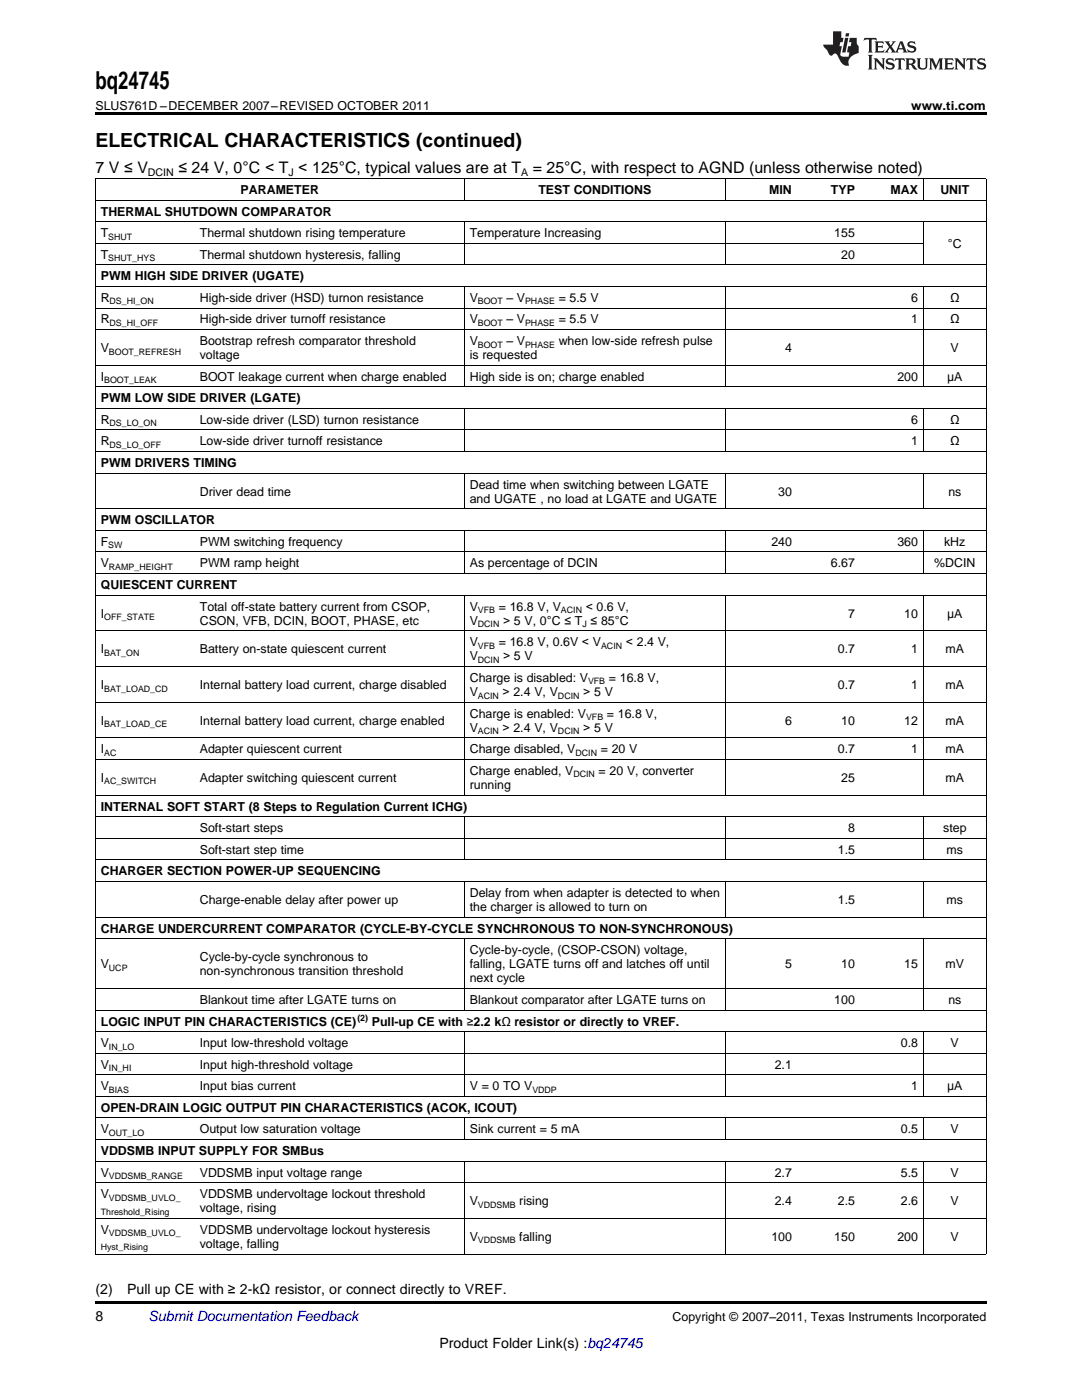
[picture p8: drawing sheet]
<svg xmlns="http://www.w3.org/2000/svg" width="216mm" height="279mm" viewBox="0 0 216 279" stroke-linecap="round" stroke-linejoin="round" font-family="sans-serif">
<defs><g id="words">
<text font-size="4.9" x="19" y="17.8">bq24745</text>
<text font-size="3.9" x="19" y="29.3">ELECTRICAL CHARACTERISTICS (continued)</text>
<g font-size="3.2">
<text x="19" y="34.4">7 V ≤ V</text>
<text x="35.6" y="34.4">≤ 24 V, 0°C &lt; T &lt; 125°C, typical values are at T</text>
<text x="106.3" y="34.4">= 25°C, with respect to AGND (unless otherwise noted)</text>
</g>
<g font-size="2.8">
<text x="19" y="258.2">(2)</text>
<text x="19" y="263.6">8</text>
<text x="25.4" y="258.2">Pull up CE with ≥ 2-kΩ resistor, or connect directly to VREF.</text>
<text x="87.7" y="269">Product Folder Link(s) :bq24745</text>
</g>
<text font-size="2.8" fill="#0000c8" x="29.6" y="263.6">Submit Documentation Feedback</text>
<g font-size="2.5">
<text x="19" y="21.9">SLUS761D –DECEMBER 2007–REVISED OCTOBER 2011</text>
<text x="181.8" y="21.9">www.ti.com</text>
<text x="48" y="38.7">PARAMETER</text>
<text x="107.4" y="38.7">TEST CONDITIONS</text>
<text x="153.5" y="38.7">MIN</text>
<text x="165.8" y="38.7">TYP</text>
<text x="177.7" y="38.7">MAX</text>
<text x="187.6" y="38.7">UNIT</text>
<text x="20.1" y="43">THERMAL SHUTDOWN COMPARATOR</text>
<text x="20.1" y="47.3">T</text>
<text x="39.9" y="47.3">Thermal shutdown rising temperature</text>
<text x="93.7" y="47.3">Temperature Increasing</text>
<text x="166.5" y="47.3">155</text>
<text x="20.1" y="51.6">T</text>
<text x="39.9" y="51.6">Thermal shutdown hysteresis, falling</text>
<text x="167.9" y="51.6">20</text>
<text x="189.1" y="49.5">°C</text>
<text x="20.1" y="56">PWM HIGH SIDE DRIVER (UGATE)</text>
<text x="20.1" y="60.3">R</text>
<text x="20.1" y="64.6">R</text>
<text x="39.9" y="60.3">High-side driver (HSD) turnon resistance</text>
<text x="39.9" y="64.6">High-side driver turnoff resistance</text>
<text x="93.7" y="60.3">V</text>
<text x="93.7" y="64.6">V</text>
<text x="101.1" y="60.3">– V</text>
<text x="101.1" y="64.6">– V</text>
<text x="111.5" y="60.3">= 5.5 V</text>
<text x="111.5" y="64.6">= 5.5 V</text>
<text x="181.8" y="60.3">6</text>
<text x="181.8" y="64.6">1</text>
<text x="189.6" y="60.3">Ω</text>
<text x="189.6" y="64.6">Ω</text>
<text x="20.1" y="70.3">V</text>
<text x="39.9" y="68.9">Bootstrap refresh comparator threshold</text>
<text x="39.9" y="71.7">voltage</text>
<text x="93.7" y="68.9">V</text>
<text x="93.7" y="71.7">is requested</text>
<text x="101.1" y="68.9">– V</text>
<text x="111.5" y="68.9">when low-side refresh pulse</text>
<text x="156.7" y="70.3">4</text>
<text x="189.7" y="70.3">V</text>
<text x="20.1" y="76">I</text>
<text x="39.9" y="76">BOOT leakage current when charge enabled</text>
<text x="93.7" y="76">High side is on; charge enabled</text>
<text x="179.1" y="76">200</text>
<text x="189" y="76">μA</text>
<text x="20.1" y="80.3">PWM LOW SIDE DRIVER (LGATE)</text>
<text x="20.1" y="84.6">R</text>
<text x="20.1" y="88.9">R</text>
<text x="39.9" y="84.6">Low-side driver (LSD) turnon resistance</text>
<text x="39.9" y="88.9">Low-side driver turnoff resistance</text>
<text x="181.8" y="84.6">6</text>
<text x="181.8" y="88.9">1</text>
<text x="189.6" y="84.6">Ω</text>
<text x="189.6" y="88.9">Ω</text>
<text x="20.1" y="93.2">PWM DRIVERS TIMING</text>
<text x="39.9" y="98.9">Driver dead time</text>
<text x="93.7" y="97.5">Dead time when switching between LGATE</text>
<text x="93.7" y="100.3">and UGATE , no load at LGATE and UGATE</text>
<text x="155.3" y="98.9">30</text>
<text x="189.2" y="98.9">ns</text>
<text x="20.1" y="104.6">PWM OSCILLATOR</text>
<text x="20.1" y="108.9">F</text>
<text x="20.1" y="113.2">V</text>
<text x="39.9" y="108.9">PWM switching frequency</text>
<text x="39.9" y="113.2">PWM ramp height</text>
<text x="93.7" y="113.2">As percentage of DCIN</text>
<text x="153.9" y="108.9">240</text>
<text x="165.8" y="113.2">6.67</text>
<text x="179.1" y="108.9">360</text>
<text x="186.4" y="113.2">%DCIN</text>
<text x="188.4" y="108.9">kHz</text>
<text x="20.1" y="117.5">QUIESCENT CURRENT</text>
<text x="20.1" y="123.3">I</text>
<text x="39.9" y="121.8">Total off-state battery current from CSOP,</text>
<text x="39.9" y="124.7">CSON, VFB, DCIN, BOOT, PHASE, etc</text>
<text x="93.7" y="121.8">V</text>
<text x="93.7" y="124.7">V</text>
<text x="99.5" y="121.8">= 16.8 V, V</text>
<text x="100.4" y="124.7">&gt; 5 V, 0°C ≤ T ≤ 85°C</text>
<text x="116.9" y="121.8">&lt; 0.6 V,</text>
<text x="169.2" y="123.3">7</text>
<text x="180.4" y="123.3">10</text>
<text x="189" y="123.3">μA</text>
<text x="20.1" y="130.4">I</text>
<text x="39.9" y="130.4">Battery on-state quiescent current</text>
<text x="93.7" y="129">V</text>
<text x="93.7" y="131.8">V</text>
<text x="99.5" y="129">= 16.8 V, 0.6V &lt; V</text>
<text x="100.4" y="131.8">&gt; 5 V</text>
<text x="124.9" y="129">&lt; 2.4 V,</text>
<text x="167.2" y="130.4">0.7</text>
<text x="181.8" y="130.4">1</text>
<text x="188.7" y="130.4">mA</text>
<text x="20.1" y="137.5">I</text>
<text x="39.9" y="137.5">Internal battery load current, charge disabled</text>
<text x="93.7" y="136.1">Charge is disabled: V</text>
<text x="121.5" y="136.1">= 16.8 V,</text>
<text x="167.2" y="137.5">0.7</text>
<text x="181.8" y="137.5">1</text>
<text x="188.7" y="137.5">mA</text>
<text x="93.7" y="138.9">V</text>
<text x="93.7" y="143.2">Charge is enabled: V</text>
<text x="100.3" y="138.9">&gt; 2.4 V, V</text>
<text x="116.4" y="138.9">&gt; 5 V</text>
<text x="121.1" y="143.2">= 16.8 V,</text>
<text x="20.1" y="144.6">I</text>
<text x="39.9" y="144.6">Internal battery load current, charge enabled</text>
<text x="93.7" y="146">V</text>
<text x="100.3" y="146">&gt; 2.4 V, V</text>
<text x="116.4" y="146">&gt; 5 V</text>
<text x="156.7" y="144.6">6</text>
<text x="167.9" y="144.6">10</text>
<text x="180.4" y="144.6">12</text>
<text x="188.7" y="144.6">mA</text>
<text x="20.1" y="150.4">I</text>
<text x="39.9" y="150.4">Adapter quiescent current</text>
<text x="93.7" y="150.4">Charge disabled, V</text>
<text x="93.7" y="154.7">Charge enabled, V</text>
<text x="119.5" y="154.7">= 20 V, converter</text>
<text x="119.9" y="150.4">= 20 V</text>
<text x="167.2" y="150.4">0.7</text>
<text x="181.8" y="150.4">1</text>
<text x="188.7" y="150.4">mA</text>
<text x="20.1" y="156.1">I</text>
<text x="20.1" y="161.8">INTERNAL SOFT START (8 Steps to Regulation Current ICHG)</text>
<text x="39.9" y="156.1">Adapter switching quiescent current</text>
<text x="93.7" y="157.5">running</text>
<text x="167.9" y="156.1">25</text>
<text x="188.7" y="156.1">mA</text>
<text x="39.9" y="166.1">Soft-start steps</text>
<text x="169.2" y="166.1">8</text>
<text x="188.2" y="166.1">step</text>
<text x="39.9" y="170.4">Soft-start step time</text>
<text x="167.2" y="170.4">1.5</text>
<text x="188.9" y="170.4">ms</text>
<text x="20.1" y="174.7">CHARGER SECTION POWER-UP SEQUENCING</text>
<text x="93.7" y="179">Delay from when adapter is detected to when</text>
<text x="39.9" y="180.4">Charge-enable delay after power up</text>
<text x="93.7" y="181.8">the charger is allowed to turn on</text>
<text x="167.2" y="180.4">1.5</text>
<text x="188.9" y="180.4">ms</text>
<text x="20.1" y="186.1">CHARGE UNDERCURRENT COMPARATOR (CYCLE-BY-CYCLE SYNCHRONOUS TO NON-SYNCHRONOUS)</text>
<text x="39.9" y="191.8">Cycle-by-cycle synchronous to</text>
<text x="93.7" y="190.4">Cycle-by-cycle, (CSOP-CSON) voltage,</text>
<text x="20.1" y="193.3">V</text>
<text x="39.9" y="194.7">non-synchronous transition threshold</text>
<text x="93.7" y="193.3">falling, LGATE turns off and latches off until</text>
<text x="93.7" y="196.1">next cycle</text>
<text x="156.7" y="193.3">5</text>
<text x="167.9" y="193.3">10</text>
<text x="180.4" y="193.3">15</text>
<text x="188.7" y="193.3">mV</text>
<text x="39.9" y="200.4">Blankout time after LGATE turns on</text>
<text x="93.7" y="200.4">Blankout comparator after LGATE turns on</text>
<text x="166.5" y="200.4">100</text>
<text x="189.2" y="200.4">ns</text>
<text x="20.1" y="204.7">LOGIC INPUT PIN CHARACTERISTICS (CE)</text>
<text x="20.1" y="209">V</text>
<text x="39.9" y="209">Input low-threshold voltage</text>
<text x="74.2" y="204.7">Pull-up CE with ≥2.2 kΩ resistor or directly to VREF.</text>
<text x="179.8" y="209">0.8</text>
<text x="189.7" y="209">V</text>
<text x="20.1" y="213.3">V</text>
<text x="39.9" y="213.3">Input high-threshold voltage</text>
<text x="154.6" y="213.3">2.1</text>
<text x="20.1" y="217.6">V</text>
<text x="20.1" y="221.9">OPEN-DRAIN LOGIC OUTPUT PIN CHARACTERISTICS (ACOK, ICOUT)</text>
<text x="39.9" y="217.6">Input bias current</text>
<text x="93.7" y="217.6">V = 0 TO V</text>
<text x="181.8" y="217.6">1</text>
<text x="189" y="217.6">μA</text>
<text x="20.1" y="226.2">V</text>
<text x="39.9" y="226.2">Output low saturation voltage</text>
<text x="93.7" y="226.2">Sink current = 5 mA</text>
<text x="179.8" y="226.2">0.5</text>
<text x="189.7" y="226.2">V</text>
<text x="20.1" y="230.5">VDDSMB INPUT SUPPLY FOR SMBus</text>
<text x="20.1" y="234.8">V</text>
<text x="20.1" y="239.1">V</text>
<text x="39.9" y="234.8">VDDSMB input voltage range</text>
<text x="39.9" y="239.1">VDDSMB undervoltage lockout threshold</text>
<text x="154.6" y="234.8">2.7</text>
<text x="179.8" y="234.8">5.5</text>
<text x="189.7" y="234.8">V</text>
<text x="39.9" y="241.9">voltage, rising</text>
<text x="93.7" y="240.5">V</text>
<text x="103.6" y="240.5">rising</text>
<text x="154.6" y="240.5">2.4</text>
<text x="167.2" y="240.5">2.5</text>
<text x="179.8" y="240.5">2.6</text>
<text x="189.7" y="240.5">V</text>
<text x="20.1" y="246.2">V</text>
<text x="39.9" y="246.2">VDDSMB undervoltage lockout hysteresis</text>
<text x="39.9" y="249.1">voltage, falling</text>
<text x="93.7" y="247.6">V</text>
<text x="103.6" y="247.6">falling</text>
<text x="153.9" y="247.6">100</text>
<text x="166.5" y="247.6">150</text>
<text x="179.1" y="247.6">200</text>
<text x="189.7" y="247.6">V</text>
<text x="134.2" y="263.6">Copyright © 2007–2011, Texas Instruments Incorporated</text>
</g>
<g font-size="2.1">
<text x="29.5" y="35.1">DCIN</text>
<text x="57.5" y="35.1">J</text>
<text x="104" y="35.1">A</text>
</g>
<g font-size="1.8">
<text x="21.6" y="47.8">SHUT</text>
<text x="21.6" y="52.1">SHUT_HYS</text>
<text x="21.9" y="60.7">DS_HI_ON</text>
<text x="21.9" y="65.1">DS_HI_OFF</text>
<text x="95.4" y="60.7">BOOT</text>
<text x="95.4" y="65.1">BOOT</text>
<text x="104.8" y="60.7">PHASE</text>
<text x="104.8" y="65.1">PHASE</text>
<text x="21.7" y="70.8">BOOT_REFRESH</text>
<text x="95.4" y="69.4">BOOT</text>
<text x="104.8" y="69.4">PHASE</text>
<text x="20.8" y="76.5">BOOT_LEAK</text>
<text x="21.9" y="85.1">DS_LO_ON</text>
<text x="21.9" y="89.4">DS_LO_OFF</text>
<text x="21.6" y="109.4">SW</text>
<text x="21.7" y="113.7">RAMP_HEIGHT</text>
<text x="20.8" y="123.8">OFF_STATE</text>
<text x="95.4" y="122.3">VFB</text>
<text x="95.4" y="125.2">DCIN</text>
<text x="111.9" y="122.3">ACIN</text>
<text x="116.2" y="125.2">J</text>
<text x="20.8" y="130.9">BAT_ON</text>
<text x="95.4" y="129.5">VFB</text>
<text x="119.9" y="129.5">ACIN</text>
<text x="95.4" y="132.3">DCIN</text>
<text x="117.3" y="136.6">VFB</text>
<text x="20.8" y="138">BAT_LOAD_CD</text>
<text x="95.4" y="139.4">ACIN</text>
<text x="111.3" y="139.4">DCIN</text>
<text x="116.9" y="143.7">VFB</text>
<text x="20.8" y="145.1">BAT_LOAD_CE</text>
<text x="95.4" y="146.5">ACIN</text>
<text x="111.3" y="146.5">DCIN</text>
<text x="20.8" y="150.8">AC</text>
<text x="114.4" y="155.2">DCIN</text>
<text x="114.8" y="150.8">DCIN</text>
<text x="20.8" y="156.6">AC_SWITCH</text>
<text x="21.7" y="193.7">UCP</text>
<text x="71.3" y="203.7">(2)</text>
<text x="21.7" y="209.5">IN_LO</text>
<text x="21.7" y="213.8">IN_HI</text>
<text x="21.7" y="218.1">BIAS</text>
<text x="106.2" y="218.1">VDDP</text>
<text x="21.7" y="226.7">OUT_LO</text>
<text x="21.7" y="235.3">VDDSMB_RANGE</text>
<text x="21.7" y="239.6">VDDSMB_UVLO_</text>
<text x="20.1" y="242.4">Threshold_Rising</text>
<text x="95.4" y="241">VDDSMB</text>
<text x="20.1" y="249.6">Hyst_Rising</text>
<text x="21.7" y="246.7">VDDSMB_UVLO_</text>
<text x="95.4" y="248.1">VDDSMB</text>
</g>
</g></defs>
<g fill="#231f20">
<path d="M172.5 7.6l-.1 .5 .4-.2h.6v.1v2.1l-.2 .4h.9l-.2-.4v-2.1l.1-.1h.5l.5 .2-.2-.5zM174.5 8.3l.2 .3v1.5l-.2 .4h1.8l.2-.6a1.04 1.04 0 0 1-1.3 .2v-.7h.6l.3 .2v-.6l-.3 .2h-.6v-.6l.8-.1 .4 .3-.2-.5zM176.5 8.3l.9 1.1-.9 1.1h.8l-.2-.2 .4-.7 .5 .7-.2 .2h1.5l-.2-.2 .2-.4h.9l.1 .4-.2 .2h1l-.3-.3-.7-1.9h-.5l-.9 2-.8-1 .9-1h-.8l.1 .3-.4 .5-.3-.6 .1-.2zM179.7 8.6l.4 1h-.7zM181.3 8.4a.63 .63 0 0 0-.2 .7 .63 .63 0 0 0 .6 .4l.6 .2 .1 .2a.75 .75 0 0 1-.7 .4 .75 .75 0 0 1-.6-.5l.1 .7 .1-.1a1.11 1.11 0 0 0 1.5-.6 1.13 1.13 0 0 0-1.2-.8l-.1-.4a1.04 1.04 0 0 1 1.2 .2l-.2-.5-.2 .1-.4-.2zM173.2 10.9l.2 .4v2.2l-.2 .4h1l-.3-.4v-2.2l.3-.4zM174.3 11.6l.3 .4v1.5l-.3 .4h.8l-.2-.4v-1.3l1.5 1.7v-1.9l.2-.4h-.7l.2 .4v.9l-1.1-1.3zM177 11.8a.62 .62 0 0 0-.2 .7 .62 .62 0 0 0 .6 .4l.6 .1 .1 .3a.76 .76 0 0 1-.7 .3 .76 .76 0 0 1-.7-.4l.2 .7 .1-.1a1.11 1.11 0 0 0 1.5-.6 1.13 1.13 0 0 0-1.2-.8l-.1-.4a1.04 1.04 0 0 1 1.2 .2l-.2-.6-.2 .1-.5-.1zM178.7 11.6l-.2 .6a.61 .61 0 0 1 .8-.3v1.6l-.2 .4h.9l-.2-.4v-1.6a.63 .63 0 0 1 .7 .3l-.1-.6zM180.6 11.6l.3 .4v1.5l-.3 .4h1l-.2-.2-.1-.8 .6 .2a.76 .76 0 0 0 1.2 .7l-1-1a.58 .58 0 0 0 .6-.5 .58 .58 0 0 0-.5-.6zM181.4 11.9h.1a.45 .45 0 0 1 .5 .1 .45 .45 0 0 1 .1 .5l-.8 .2zM182.9 11.6l.2 .2a2.17 2.17 0 0 0 .3 1.9 .99 .99 0 0 0 1.6-.6v-1.1l.2-.4h-.7l.2 .2a1.92 1.92 0 0 1-.2 1.8 .6 .6 0 0 1-.9-.5v-1.1l.2-.4zM185.4 11.6l.2 .4v1.5l-.2 .4h.7l-.2-.4v-1.4l.8 1.8 .8-1.8v1.4l-.2 .4h.9l-.2-.4v-1.5l.2-.4h-.8l-.6 1.5-.6-1.5zM188.4 11.6l.2 .4v1.5l-.2 .4h1.8l.1-.6a1.04 1.04 0 0 1-1.2 .1v-.6h.5l.4 .2v-.6l-.4 .2h-.5v-.7h.8l.3 .3-.1-.6zM190.5 11.6l.2 .4v1.5l-.2 .4h.7l-.2-.4v-1.3l1.5 1.7v-1.9l.2-.4h-.7l.2 .4v.9l-1.1-1.3zM192.9 11.6l-.1 .6a.61 .61 0 0 1 .7-.3l.1 1.6-.3 .4h1l-.3-.4 .1-1.6a.63 .63 0 0 1 .7 .3l-.1-.6zM195.2 11.8a.62 .62 0 0 0-.2 .7 .62 .62 0 0 0 .6 .4l.6 .1 .1 .3a.76 .76 0 0 1-.7 .3 .76 .76 0 0 1-.6-.4l.1 .7 .1-.1a1.11 1.11 0 0 0 1.6-.6 1.13 1.13 0 0 0-1.3-.8l-.1-.4a1.04 1.04 0 0 1 1.2 .2l-.1-.6-.2 .1-.5-.1z"/>
<path d="M166.2 6.3v2.6h-1.9v.4l.8 .9a.91 .91 0 0 0 1 .8 .56 .56 0 0 1 .5-.3 .56 .56 0 0 1 .5 .3l.4 .8a1.53 1.53 0 0 0 1.9 1.2 1.54 1.54 0 0 1 1-2.1l.9-.3v-1.4a1.52 1.52 0 0 1-.4-1.6h-1.3l-.2 .8h.5l-.2 .8h-.5l-.1 1v.2l.4 .1-.2 .8a1.93 1.93 0 0 1-1.6-.3l.3-1.8h-.5l.2-.8h.4l.2-.8h-.4v-1.3zM168.6 7.6l-.6 2.9h.7l.6-2.9zM168.8 6.6l-.1 .7h.6l.2-.7z"/>
</g>
<path d="M19 22.5h177.8v.5h-177.8zM19 259.7h177.8v.5h-177.8z" fill="#000"/>
<g fill="none" stroke="#000" stroke-width=".2">
<path d="M19 40h177.8M19 35.6h177.8M19.1 35.7v214.6M92.6 35.7v4.3M144.7 35.7v4.3M184.2 35.7v4.3M196.8 35.7v214.6M19 57.2h177.8M19 52.9h177.8M19 48.6h165.3M19 44.3h177.8M92.6 44.3v8.6"/>
<path d="M92.6 57.2v20.1M144.7 44.3v8.6M144.7 57.2v20.1M184.2 44.3v8.6M184.2 57.2v20.1M19 77.2h177.8M19 72.9h177.8M19 65.8h177.8M19 61.5h177.8M19 94.4h177.8M19 90.1h177.8M19 85.8h177.8"/>
<path d="M19 81.5h177.8M92.6 81.6v8.6M92.6 94.5v7.1M144.7 81.6v8.6M144.7 94.5v7.1M184.2 81.6v8.6M184.2 94.5v7.1M19 118.8h177.8M19 114.5h177.8M19 110.2h177.8M19 105.9h177.8M19 101.5h177.8"/>
<path d="M92.6 105.9v8.6M92.6 118.8v40M144.7 105.9v8.6M144.7 118.8v40M184.2 105.9v8.6M184.2 118.8v40M19 133h177.8M19 125.9h177.8M19 158.7h177.8M19 151.6h177.8M19 147.3h177.8M19 140.1h177.8"/>
<path d="M19 175.9h177.8M19 171.6h177.8M19 167.3h177.8M19 163h177.8M92.6 163.1v8.6M92.6 176v7.1M144.7 163.1v8.6M144.7 176v7.1M184.2 163.1v8.6M184.2 176v7.1M19 197.3h177.8M19 187.3h177.8"/>
<path d="M19 183h177.8M92.6 187.4v14.2M144.7 187.4v14.2M184.2 187.4v14.2M19 218.8h177.8M19 214.5h177.8M19 210.2h177.8M19 205.9h177.8M19 201.6h177.8M92.6 206v12.9M144.7 206v12.9M184.2 206v12.9"/>
<path d="M19 236h177.8M19 231.7h177.8M19 227.4h177.8M19 223.1h177.8M92.6 223.2v4.3M92.6 231.8v18.5M144.7 223.2v4.3M144.7 231.8v18.5M184.2 223.2v4.3M184.2 231.8v18.5M19 250.3h177.8M19 243.2h177.8"/>
</g>
<use href="#words"/>
</svg>
